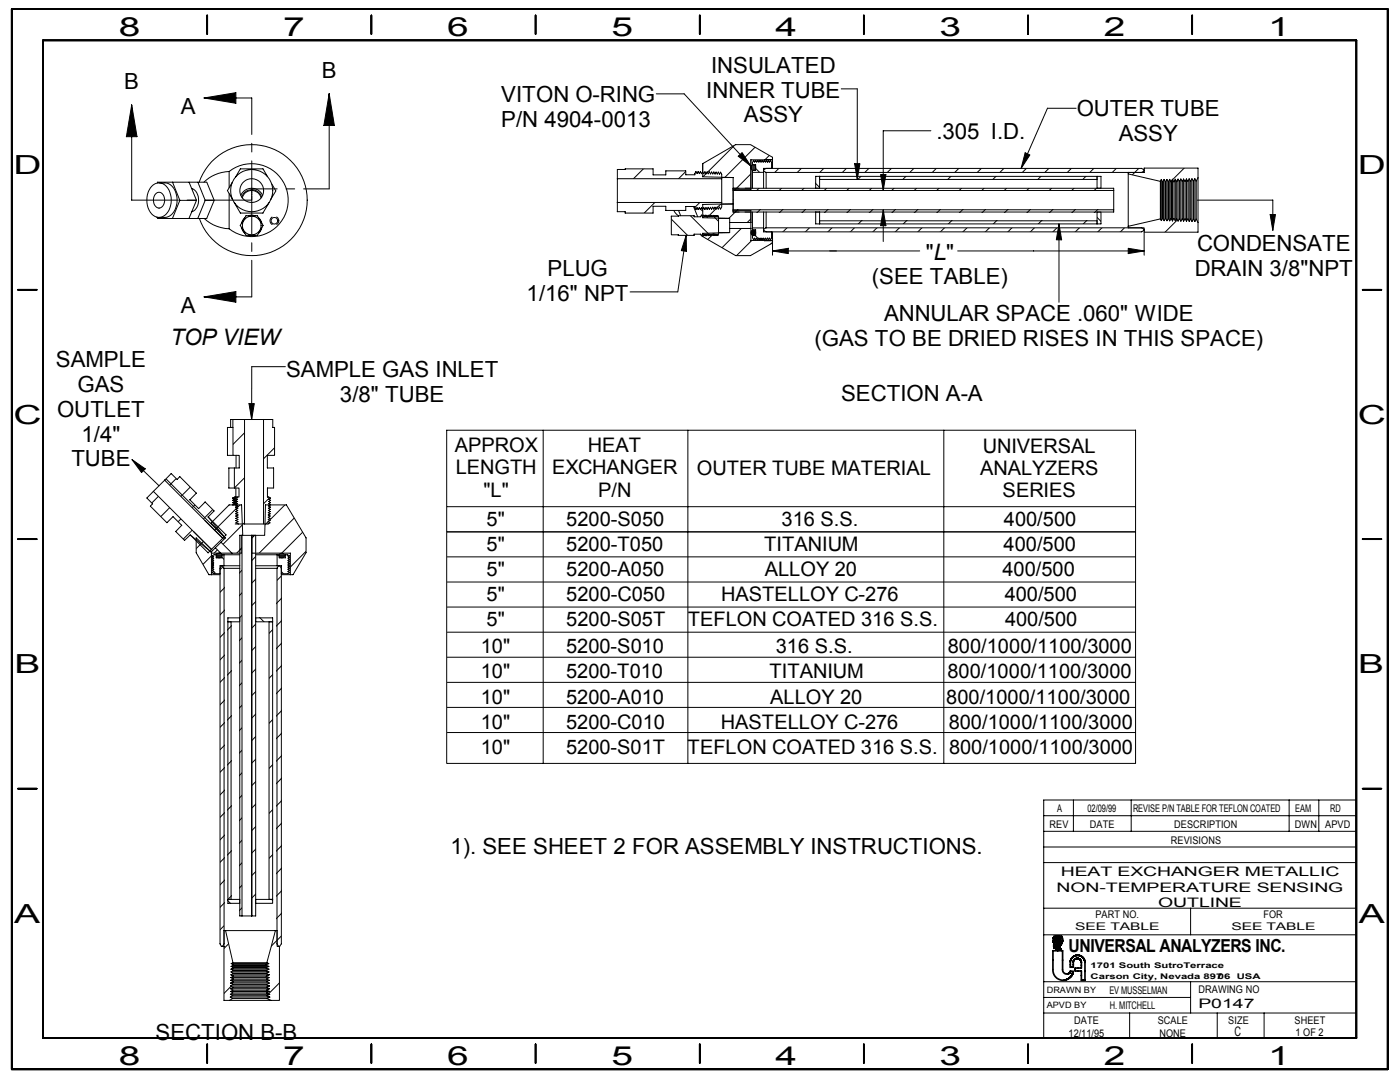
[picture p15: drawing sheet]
<svg xmlns="http://www.w3.org/2000/svg" width="279mm" height="216mm" viewBox="0 0 279 216" stroke-linecap="round" stroke-linejoin="round" font-family="sans-serif">
<defs><g id="words">
<g font-size="5.2">
<text x="23.7" y="7.1">8</text>
<text x="56.5" y="7.1">7</text>
<text x="89.3" y="7.1">6</text>
<text x="122" y="7.1">5</text>
<text x="154.8" y="7.1">4</text>
<text x="187.5" y="7.1">3</text>
<text x="220.3" y="7.1">2</text>
<text x="253.1" y="7.1">1</text>
<text x="2.7" y="34.8">D</text>
<text x="271" y="34.8">D</text>
<text x="2.7" y="84.6">C</text>
<text x="271" y="84.7">C</text>
<text x="2.9" y="134.4">B</text>
<text x="271.1" y="134.4">B</text>
<text x="2.8" y="184.1">A</text>
<text x="271.2" y="184.1">A</text>
<text x="23.7" y="212.4">8</text>
<text x="56.5" y="212.4">7</text>
<text x="89.3" y="212.4">6</text>
<text x="122" y="212.4">5</text>
<text x="154.8" y="212.4">4</text>
<text x="187.5" y="212.4">3</text>
<text x="220.3" y="212.4">2</text>
<text x="253.1" y="212.4">1</text>
</g>
<text font-size="4.5" x="34.1" y="68.8">TOP VIEW</text>
<g font-size="4.4">
<text x="24.8" y="17.8">B</text>
<text x="64.2" y="15.6">B</text>
<text x="141.9" y="14.5">INSULATED</text>
<text x="36.1" y="22.7">A</text>
<text x="100" y="20.4">VITON O-RING</text>
<text x="141" y="19.5">INNER TUBE</text>
<text x="214.9" y="23.2">OUTER TUBE</text>
<text x="100" y="25.4">P/N 4904-0013</text>
<text x="148.5" y="24.4">ASSY</text>
<text x="186.9" y="27.7">.305 I.D.</text>
<text x="223.3" y="28.1">ASSY</text>
<text x="184.8" y="51.8">&quot;L&quot;</text>
<text x="238.9" y="50.1">CONDENSATE</text>
<text x="109.3" y="55.2">PLUG</text>
<text x="174" y="56.8">(SEE TABLE)</text>
<text x="238.5" y="55">DRAIN 3/8&quot;NPT</text>
<text x="36.1" y="62.4">A</text>
<text x="105.1" y="60.1">1/16&quot; NPT</text>
<text x="176.4" y="64">ANNULAR SPACE .060&quot; WIDE</text>
<text x="162.6" y="69">(GAS TO BE DRIED RISES IN THIS SPACE)</text>
<text x="11.2" y="73.3">SAMPLE</text>
<text x="57.1" y="75.3">SAMPLE GAS INLET</text>
<text x="11.4" y="83.2">OUTLET</text>
<text x="15.5" y="78.2">GAS</text>
<text x="67.9" y="80.2">3/8&quot; TUBE</text>
<text x="167.9" y="80.1">SECTION A-A</text>
<text x="16.3" y="88.1">1/4&quot;</text>
<text x="14.2" y="93.1">TUBE</text>
<text x="89.9" y="170.4">1). SEE SHEET 2 FOR ASSEMBLY INSTRUCTIONS.</text>
<text x="31" y="207.5">SECTION B-B</text>
</g>
<g font-size="4">
<text x="90.8" y="90.2">APPROX</text>
<text x="90.9" y="94.7">LENGTH</text>
<text x="110.2" y="94.6">EXCHANGER</text>
<text x="117.3" y="90.2">HEAT</text>
<text x="139.1" y="94.7">OUTER TUBE MATERIAL</text>
<text x="195.6" y="94.8">ANALYZERS</text>
<text x="196.1" y="90.3">UNIVERSAL</text>
<text x="96.5" y="99.1">&quot;L&quot;</text>
<text x="119.4" y="99.1">P/N</text>
<text x="200.1" y="99.2">SERIES</text>
<text x="97.1" y="105">5&quot;</text>
<text x="113" y="105">5200-S050</text>
<text x="156" y="105">316 S.S.</text>
<text x="200.3" y="105">400/500</text>
<text x="97.1" y="110">5&quot;</text>
<text x="113" y="110">5200-T050</text>
<text x="152.5" y="110">TITANIUM</text>
<text x="200.3" y="110">400/500</text>
<text x="97.1" y="115">5&quot;</text>
<text x="97.1" y="120">5&quot;</text>
<text x="113" y="120">5200-C050</text>
<text x="113" y="115">5200-A050</text>
<text x="143.9" y="120">HASTELLOY C-276</text>
<text x="152.6" y="115">ALLOY 20</text>
<text x="200.1" y="115">400/500</text>
<text x="200.5" y="120">400/500</text>
<text x="97.1" y="125">5&quot;</text>
<text x="113" y="125">5200-S05T</text>
<text x="137.3" y="125">TEFLON COATED 316 S.S.</text>
<text x="200.6" y="125">400/500</text>
<text x="95.9" y="130.4">10&quot;</text>
<text x="113" y="130.4">5200-S010</text>
<text x="154.8" y="130.4">316 S.S.</text>
<text x="189.1" y="130.4">800/1000/1100/3000</text>
<text x="95.9" y="135.4">10&quot;</text>
<text x="113" y="135.4">5200-T010</text>
<text x="153.6" y="135.4">TITANIUM</text>
<text x="189.1" y="135.4">800/1000/1100/3000</text>
<text x="95.9" y="140.4">10&quot;</text>
<text x="113" y="140.4">5200-A010</text>
<text x="153.7" y="140.4">ALLOY 20</text>
<text x="188.8" y="140.4">800/1000/1100/3000</text>
<text x="95.9" y="145.4">10&quot;</text>
<text x="113" y="145.4">5200-C010</text>
<text x="143.9" y="145.4">HASTELLOY C-276</text>
<text x="189.3" y="145.4">800/1000/1100/3000</text>
<text x="95.9" y="150.4">10&quot;</text>
<text x="113" y="150.4">5200-S01T</text>
<text x="137.2" y="150.4">TEFLON COATED 316 S.S. 800/1000/1100/3000</text>
</g>
<text font-size="3.6" x="213.3" y="189.9">UNIVERSAL ANALYZERS INC.</text>
<g font-size="2.6">
<text x="210.9" y="177.9">NON-TEMPERATURE SENSING</text>
<text x="211.7" y="174.8">HEAT EXCHANGER METALLIC</text>
<text x="231.2" y="181.1">OUTLINE</text>
<text x="239.2" y="201.1">P0147</text>
<text x="246.4" y="206.8">C</text>
</g>
<g font-size="2.1">
<text x="209.5" y="165.3">REV</text>
<text x="211" y="162">A</text>
<text x="217" y="162">02/09/99</text>
<text x="217.5" y="165.3">DATE</text>
<text x="226.1" y="162">REVISE P/N TABLE FOR TEFLON COATED</text>
<text x="234.3" y="165.3">DESCRIPTION</text>
<text x="258.4" y="165.3">DWN</text>
<text x="258.5" y="162">EAM</text>
<text x="264.5" y="165.3">APVD</text>
<text x="265.5" y="162">RD</text>
<text x="233.7" y="168.4">REVISIONS</text>
<text x="214.6" y="185.7">SEE TABLE</text>
<text x="218.6" y="183.1">PART NO.</text>
<text x="245.8" y="185.7">SEE TABLE</text>
<text x="252.2" y="183.1">FOR</text>
<text x="221.4" y="198.4">EV MUSSELMAN</text>
<text x="221.5" y="201.2">H. MITCHELL</text>
<text x="239.2" y="198.1">DRAWING NO</text>
<text x="213.3" y="206.9">12/11/95</text>
<text x="214.4" y="204.3">DATE</text>
<text x="231" y="204.3">SCALE</text>
<text x="231.4" y="206.9">NONE</text>
<text x="245.1" y="204.3">SIZE</text>
<text x="258.4" y="204.3">SHEET</text>
<text x="258.5" y="206.8">1 OF 2</text>
</g>
<g font-size="1.7">
<text x="208.9" y="201.2">APVD BY</text>
<text x="208.9" y="198.1">DRAWN BY</text>
</g>
<g font-size="1.6">
<text x="217.6" y="193.2">1701 South SutroTerrace</text>
<text x="217.6" y="195.3">Carson City, Nevada 897</text>
<text x="243.1" y="195.3">06</text>
<text x="246.8" y="195.3">USA</text>
</g>
</g></defs>
<g fill="none" stroke="#000" stroke-width=".2">
<path d="M40.7 19.6h9.5v7.2M40.7 19.6l6.4-1.1v2.1zM65.7 18.7v19h-5.1M65.7 18.7l1 6.3h-2.1M65.7 18.7l-1.1 6.3M131 18.7h5.5M136.5 18.7l13.4 14.4M167.9 17.7h3.2v18.1M26.3 20.9v19h9.3M26.3 20.9l1 6.4h-2.1M26.3 20.9l-1.1 6.4M30.3 37.1a2.03 2.03 0 0 1 3.4 .8 4.1 4.1 0 0 1-1.2 5.3 2.2 2.2 0 0 1-2.9-1.7 4.5 4.5 0 0 1 .7-4.4z"/>
<path d="M31.1 38.6a1.03 1.03 0 0 1 1.2-.1 1.03 1.03 0 0 1 .5 1 1.44 1.44 0 0 1-1.3 2 1.86 1.86 0 0 1-.4-2.9zM31.5 36.4h6.2M31.5 36.3l-.1 .2M31.7 36.5a2.94 2.94 0 0 1 3.6 2.9 3.5 3.5 0 0 1-2 3.9l-1.6 .1M34.4 36.4l1.5 3.6M35.9 40h3.3M35.9 40l-1.5 3.6M37.4 39.9h1.7M37.7 36.4h1.8l1.5 3.6M37.7 36.4l1.5 3.6M38.2 37.6a2.71 2.71 0 0 1 .7 4.3l-.6 .4M39.2 40l-1.5 3.6"/>
<path d="M39.5 36.4h1.8l1.4 3.6-1.5 3.6h-9.8M39.7 36.4a11.1 11.1 0 0 1 17.1-5.4 11.1 11.1 0 0 1 .1 17.8 11.1 11.1 0 0 1-17.1-5.2M40.7 36.4a7.6 7.6 0 0 1 5-2.2 7.3 7.3 0 0 1 9.9 .8 7.3 7.3 0 0 1 0 9.9 7.3 7.3 0 0 1-9.9 .7M41 40h1.7M41 40l-1.5 3.6M45.4 38l1 1.8M45.7 34.2v3.3M45.7 38.6v7M46.3 36.4l-.9 1.6M48.1 39a2.37 2.37 0 0 1 2.1-1.4 2.37 2.37 0 0 1 2.2 1.4M48.2 39.3a2.1 2.1 0 0 1 2-1.4 2.1 2.1 0 0 1 2 1.4M48.4 39.5a1.92 1.92 0 0 1 1.8-1.5 1.92 1.92 0 0 1 1.9 1.5"/>
<path d="M50.2 39.1v.8h-9.3M50.2 28.6v1.7M50.2 32.1v14.6M50.2 37.7h5.1M53.4 35.3l-.9-1.6h-4.5l-1 1.7M54.2 36.7l.8 1.4-1 1.7M57.1 37.7h1.7M123.2 35.7h20.8M128.5 33.6l-2.1 2.1M134.5 39.7l10.5 10.5M137.4 33.6l-2 2.1M139 39.7l7.6 7.6"/>
<path d="M139.8 34.2l-.2 .4-.3-.4-.2 .4-.2-.4-.2 .7h-1.8v-.8h-4v.8h-2.6v-1.2l-7.1 .1v8.4h1.6v.3M139.8 34.3l.2 .4 .2-.4M140.2 34.3l.3 .4 .2-.4 .2 .4 .2-.4M140.2 32.7v1.6M140.2 32.6v2.7l6.1 .1M141.6 34.3l.2 .4 .2-.4 .3 .4 .2-.4 .2 .4 .2-.4 .2 .4 .3-.4 .2 .4 .2-.4M141.6 34.3l-.3 .4-.2-.4M142.3 28.8l-2.1 2.1M143.8 34.4l.2 .4v5.6M144 35.4h2.3M146.3 37.6h76v4.7h-76M146.3 35.4v6.9"/>
<path d="M146.3 38h76M146.8 28.8l-6.6 6.6M146.8 28.9h3l4.4 2.5v2.2M146.8 28.8l-6.6 3.9M147.3 31.2l.8-.7 1.8 2.6zM150.1 32.9l1.5 1.5M150.1 32.9h.7M150.2 32.4v.5M150.2 34.4h2.2M150.4 32l.2 .3 .2-.3M150.4 32l-.3 .4M150.8 32l.2 .3"/>
<path d="M150.8 32.8v1.2h-.6v3.6M151.1 32l.2 .3 .2-.3M151.1 32l-.2 .3M151.3 28.8l-9.1 9.1M151.5 32l.2 .3 .2-.3M151.8 32l.3 .3M152.2 32l.2 .3M152.2 32l-.2 .3M152.4 34.1l.5 .3M152.4 33.6h75.4M152.4 33.6v4M152.6 31.9h1.6"/>
<path d="M152.6 31.9h-2.7v5.9h-3.6M152.6 32l.2 .3 .2-.3M152.6 32l-.2 .3M152.9 34.4v3.2M152.9 33.6l-.5 .3M152.9 32l.3 .4M153.3 32l.2 .4 .2-.4M153.3 32l-.2 .4M153.7 32l.3 .3M153.7 32l.3 .4v1.2M154.2 31.8l-1.6 .1M154.2 30.3l-7.7 7.8"/>
<path d="M154.2 34.8l-3.2 3.3M155.5 33.6l-.9 .9M156 37.5l-.5 .6M160 33.6l-.9 .9M160.5 37.5l-.5 .6M162.7 36.6l.9 .8M162.8 35.2h56.9v2.4M162.8 35.2v2.4M163.6 35.8h55.3M163.6 35.2v2.4M164.5 33.6l-1 .9M165 37.5l-.5 .6"/>
<path d="M169 33.6l-.9 .9M169.5 37.5l-.6 .6M170.6 32.7h1l-.5 3.1zM171.9 35.1l-.8 .8M173.5 33.6l-1 .9M174 37.5l-.6 .6M175.7 34.8h1.1l-.5 3.2zM177.9 33.6l-.9 .9M178.5 37.5l-.6 .6M180.8 35.1l-.7 .8M182.4 33.6l-.9 .9M183 37.5l-.6 .6"/>
<path d="M185.8 26.1h-9.5v11.9M186.9 33.6l-.9 .9M187.4 37.5l-.5 .6M189.8 35.1l-.7 .8M191.4 33.6l-.9 .9M191.9 37.5l-.5 .6M195.9 33.6l-.9 .9M196.4 37.5l-.5 .6M198.8 35.1l-.7 .8M200.4 33.6l-.9 .9M200.9 37.5l-.5 .6M204.6 30.5l.9 .4-1.7 2.7z"/>
<path d="M204.9 33.6l-.9 .9M205.4 37.5l-.5 .6M207.8 35.1l-.7 .8M209.4 33.6l-.9 .9M209.9 37.5l-.5 .6M213.9 33.6l-.9 .9M214.4 37.5l-.6 .6M214.8 21.6h-5.7l-5.3 12M216.8 35.1l-.8 .8M218.3 33.6l-.9 .9M218.9 37.5l-.6 .6M218.9 35.2v2.4"/>
<path d="M219.7 35.1l.1 .1M222.8 33.6l-.9 .9M225.2 34.4v11.1h3.1v.8h10.8v-12.8h-10.8v.9h-75.4M225.2 34.7l6.4 1.5v7.5M227.8 33.6l.5 .3M228.3 34.1l-.5 .3M231.8 35.8l-.2 .4M232 36.3l.1 7.3M232 36.3l-.3-.5 .1 8.2M232.3 35.8l.3 .5M232.3 35.8l-.2 .5M232.3 35.8v8.2"/>
<path d="M232.6 36.3v7.3M232.6 36.3l.3-.5v8.2M232.9 35.8l.3 .5M233.1 36.3l.1 7.3M233.2 36.3v7.3M233.4 35.8l.3 .5M233.4 35.8l-.2 .5M233.4 35.8v8.3M233.7 27.2l-15.2 15.2M233.7 36.3l.3-.5v8.3M233.7 36.3h.1M233.7 36.3v7.3"/>
<path d="M234 35.8l.3 .5v7.3l.3 .5M234.5 35.8l.3 .5M234.6 35.8v8.3M234.6 35.8l-.3 .5M234.8 36.2v7.4M235.1 35.8l-.3 .5M235.4 36.2l-.3-.5v8.4M235.4 36.2v7.4l.3 .5M235.6 35.7l.4 .5M235.7 35.7l-.3 .5M235.7 35.7v8.4M236 36.2v7.4l.2 .5"/>
<path d="M236.2 35.7l.3 .5 .3-.5v8.4M236.2 35.7l-.3 .5M236.2 35.7v8.4M236.5 36.2v7.5M236.8 35.7l.3 .5v7.5l.2 .5M237.3 35.7l.3 .5v7.5l.3 .5M237.3 35.7l-.2 .5M237.3 35.7v8.5M237.9 35.7l-.3 .5M238.2 36.2l-.3-.5v8.5M238.2 36.1v7.6M238.4 35.7l.3 .4v7.6"/>
<path d="M238.5 35.7l-.3 .5M238.5 35.7v8.5M238.9 39.9h15.1v6.1M239.1 35.5l-.4 .6M241.6 37.2l-15.4 15.5M242.7 27.2l-23.9 23.9M245.4 33.4l-9.2 9.2M31.3 43.3l.2 .3M40.7 59.2l6.4-1v2.1zM40.8 43.6a7.5 7.5 0 0 0 4.9 2M46.8 40.4l1.2 2.1M48.2 45.4l.3 .8 .3 .3"/>
<path d="M48.8 43.5l-.5 .6-.1 .5M49.6 43l.4-.1 .9 .1M49.6 47h1.3M50.2 48.4v1.8M50.2 51.9v7.3h-9.5M51.3 43l1.2 2M51.4 43h-2.3l-1.1 2 1.1 2h2.3l1.1-2M51.6 43.5l.5 .6 .2 .5M52.3 45.4l-.4 .8-.3 .3M53.7 40.4l-1.2 2.1h-4.5M54.3 43.3a.85 .85 0 0 0 0 1.5M55.2 43.3a.85 .85 0 0 1 0 1.5"/>
<path d="M123.2 40.4h20.8M130.7 40.4l-2.2 2.2M130.8 40.5l9.7 9.7M130.8 45l5.2 5.2M134.5 42l.9 1h3.1M135.4 43v.1h-1.4v3.8l4.5 .1v-.3M135.4 42l.4 1M136.9 47l.1 3.2-1-.2zM136.9 47l-1.6 11.2h-9.6M138.4 41.2l.8 2.1M138.5 46.7h1.3M138.7 41.4l.2 .4"/>
<path d="M138.7 41.2h-1.8v.8h-4v-.8h-2.6v1.3h-5.6M138.7 41.2v.3M139.1 41.4l.2 .4M139.1 41.4l-.2 .4M139.5 41.4l.3 .4M139.6 41.4l-.3 .4M139.7 40.4l-2.2 2.2M139.8 46.7l.2 .4M139.8 41.8l.4 .3M140.2 46.7l.1 .4 .2-.4M140.2 46.7l-.2 .4M140.2 47.2l6.6 3.8"/>
<path d="M140.2 40.8v2.6l5.4 .2M140.2 46.5v.7M140.4 42.9l-.2 .4-.2-.4-.2 .4h-1.3v-.3M140.5 46.7l.2 .3M140.7 41.8l-.2-.4-.3 .4-.2-.4-.2 .4M140.7 42.9l.2 .4 .2-.3 .2 .3 .1-.3 .2 .3 .1-.3M140.7 42.9l-.2 .4-.1-.4M140.9 46.7l.1 .3 .3-.3M140.9 41.4l.2 .4M140.9 46.7l-.2 .3M140.9 41.4l-.2 .4M141.1 41.8l.2-.4 .3 .4"/>
<path d="M141.2 46.7l.2 .3M141.6 46.7l.1 .3 .2-.3M141.6 46.7l-.2 .3M141.9 46.7l.1 .3 .2-.3M142 41.8l-.2-.4-.2 .4M142.1 43l-.2 .3-.2-.3M142.2 46.7l.2 .3M142.2 41.3l.3 .4 .2-.3M142.3 41.4l-.3 .4M142.4 43l.1 .3 .2-.3 .1 .3 .2-.3 .1 .3 .2-.3 .1 .3v3.5l-.2 .2M142.4 43l-.2 .3-.1-.3M142.5 46.7l.2 .3"/>
<path d="M142.5 46.7l-.1 .3M142.7 41.3l.2 .4 .2-.4 .3 .4 .2-.4 .2 .4M142.8 46.7l.2 .3M142.8 46.7l-.1 .3M143.1 46.7l.2 .3M143.1 46.7l-.1 .3M143.4 43.6h2.2M143.4 46.4h2.2M143.5 45.5l-3.3 3.3M143.9 40.6l-3.7 3.8M144 40.7h2.3M144 40.4v.9l-.2 .4"/>
<path d="M145.6 45.6h4.3M145.6 46.4l-5.4 .2M145.6 43.6v2.8M145.6 44.4h4.3M146.3 42h3.6v6M146.3 41.9h76M146.3 40.7l-6.1 .1M148 45.5l-5.5 5.6M148.4 40.6l-3.8 3.9M149.8 48h2.8M149.9 43.6l-.8 .9M150.1 46.4l1.5 1.5"/>
<path d="M150.1 45.9l.7-.1v1.2h-.6v.4l.2 .5 .2-.4M150.1 45.5h2.3M150.2 42.3v3.6M151 47.5l-.2 .4-.2-.4M151.3 47.5l-.2 .4-.1-.4M151.7 47.5l-.2 .4-.2-.4M151.7 41.8l-.5 .6M152.1 47.5l-.2 .4-.2-.4M152.4 45.9l.5 .4M152.4 42.3v4h75.4l.5-.3v-.2l-.5-.4-74.9 .1M152.4 47.5l-.2 .4-.1-.4M152.6 45.4l-5.6 5.7"/>
<path d="M152.8 47.5l-.2 .4-.2-.4M152.9 42.3v3.1l-.5 .4M153.7 45.4l.3 .4M154 46.2v1.2l-.3 .5-.2-.4-.2 .4-.1-.4-.2 .4-.2-.4M154.2 50.1l3.1-.6v1.1zM154.2 48h-1.6h1.6M154.2 46.3v4.6M154.2 48.5l-4.4 2.5h-3M154.2 50.1h29.4M154.2 48.3l-2.7 2.8M156.2 41.8l-.5 .6M157.1 45.4l-.9 .9"/>
<path d="M160.7 41.8l-.5 .6M161.6 45.4l-.9 .9M162.8 42.3v2.4h56.9v-2.4h-.8v2.4M163.5 44.1h55.4M163.6 42.3v2.4M165.2 41.8l-.5 .6M166.1 45.4l-.9 .9M169.7 41.8l-.6 .6M170.6 45.4l-.9 .9M172 44l-.7 .7M174.2 41.8l-.6 .6M175.1 45.4l-.9 .9"/>
<path d="M176.3 41.9l.5 3.1h-1.1zM176.3 41.9v6.3M178.7 41.8l-.6 .6M179.5 45.4l-.9 .9M180.9 44l-.7 .7M183.1 41.8l-.5 .6M184 45.4l-.9 .9M187.6 41.8l-.5 .6M188.5 45.4l-.9 .9M189.9 44l-.7 .7M191.1 50.1h37.2M192.1 41.8l-.5 .6"/>
<path d="M193 45.4l-.9 .9M196.6 41.8l-.5 .6M197.5 45.4l-.9 .9M198.9 44l-.7 .7M201.1 41.8l-.5 .6M202 45.4l-.9 .9M205.6 41.8l-.5 .6M206.5 45.4l-.9 .9M207.9 44l-.7 .7M210.1 41.8l-.6 .6M211 45.4l-.9 .9M211.3 44.7l.6 3.2h-1.1z"/>
<path d="M211.3 44.7v15.6M214.6 41.8l-.6 .6M215.5 45.4l-.9 .9M216.9 44l-.8 .7M218.9 43.3l.9 .9M220 45.4l-1 .9M225.2 49.5l3.1 .6-3.1 .5zM228.3 46.3v4.6M228.4 46l-.4 .3M231.6 43.7l.2 .3M231.6 43.7l-6.5 1.5M232 43.6l-.2 .4"/>
<path d="M232.1 43.6l.2 .4M232.6 43.6l-.3 .4M232.6 43.6l.3 .4M233.2 43.6l-.3 .4M233.2 43.6l.2 .5M233.7 43.6l.3 .5M233.7 43.6h.1M233.7 43.6l-.3 .5M234.3 43.6l-.3 .5M234.8 43.6l-.2 .5M234.8 43.6l.3 .5M235.4 43.6l-.3 .5"/>
<path d="M236 43.6l-.3 .5M236.5 43.6l-.3 .5M236.5 43.7l.3 .4M237.1 43.7l-.3 .4M237.6 43.7l-.3 .5M238.2 43.7l.3 .5M238.2 43.7l-.3 .5M238.7 43.7l-.2 .5M238.7 43.7l.4 .7M245.4 42.4l-10.2 10.3M253.5 42.8h1l-.5 3.2zM57 73.2l-6.8-.1v10.6"/>
<path d="M26.3 91.7l2.7 1.8-.7 .8zM26.3 91.7l5.4 5.2M30.6 98.1l3.6-3.6 1.1 1.2 .6-.6 3.3 3.3M31.8 98.8l-1.8 1.9M32.8 95.2l12.2 12.3M32.8 95.8l11.6 11.6-2.2 2.2M35.6 95.1l-2 1.9M37.9 99.7l1.7 1.8 1.4-1.3M39.2 98.4l-1.3 1.3M39.2 95.9l-8.4 8.5M39.7 100l-2.1 2.1M41 94.5l4.2 4.1"/>
<path d="M45.4 85.3h1.1M45.4 90.9h1.1M45.4 85.3v5.6M46.4 99.4l.4 .2-.4 .2M46.4 99.8h.6M46.5 99.8l.3 .3-.4 .2M46.5 85.3v5.6h1.2v2.5h-2.1l.1 4h1.1M46.5 83.7v1.6M46.8 97.4h.9v1.8h-.3M46.8 93.4v4M46.8 99.6h.6M46.9 99.4l.5-.2h-.6l-.4 .2h.5l.5 .2"/>
<path d="M47 99.8l.4 .3-.5 .2M47.1 97.4v1.8M47.1 90.9v2.5M47.4 99.6l-.5 .2M48.8 83.7v20.9M48.9 95.3l-2.5 2.4M48.9 86.3l-2.5 2.4M49.7 80.5h1.1l-.6 3.2zM52.6 83.7v20.9h-3.8M53.4 99.2h.2M53.4 97.4v1.8M53.6 99.6l.4 .2-.4 .3"/>
<path d="M53.6 99.2l.4 .2-.4 .2M54.4 83.7h-8.4v1.6M54.4 83.7v1.6h.4M54.6 93.4v4h-1.2M54.8 85.3v5.6h-1.4v2.5h1.2M54.8 89.3l-2.3 2.3M54.8 98.3l-2.3 2.3M89.1 85.8h137.5M108.4 85.8v66.5M137.3 85.8v66.5M188.4 85.8v66.5M226.6 85.8v66.5h-137.5v-66.5"/>
<path d="M29.3 100.7l9.7 9.7M29.3 109.6l.7 .8M36.9 102.8l-2.1 2.1M38 106.7l-1.2 1.1-1.7-1.7 1.2-1.3-1.8-1.7-1.2 1.2-3.3-3.3 .5-.5-1.2-1.1 1.3-1.3 11.8 11.8M38 106.7l4.1 3.5M38 106.7l3.5 3.6M38.7 105.5l-2.4 2.4M40.9 103.8l3.8 3.8M40.9 100.2l1.8 1.8-1.2 1.2M41.4 107.3l-2.3 2.2M41.5 103.1l3.6 3.6-.7 .7M41.5 103.2l3.5 4.2-2.9-3.1"/>
<path d="M42.1 110.2l-2.9-2.9v3l2.5 4.4h2.2M42.1 110.2l.9-.9 1.1 1.1M42.2 110.4v4.3M42.2 109.6l-.7 .7M42.3 113.7l.8 .8M42.3 111.3l.3 .2-.3 .1M42.3 111.6l.3 .2M42.3 112.4l.3 .2-.3 .1M42.3 112.7l.3 .2-.3 .2 .3 .2M42.3 113.8l.4 .3-.4 .2 .4 .2h1.2M42.6 111.8l-.3 .2 .3 .2M42.6 112.2l-.3 .2"/>
<path d="M42.6 113.3l-.3 .2 .4 .2-.4 .1M42.7 110.7h.5M42.7 110.7l-.4 .2 .3 .2-.3 .2M43.1 111.3h1.2v-.6h.4v2.2M43.2 110.7v.6M43.4 100.7l-3.1 3.2M43.7 110.6l1 1.1M44.1 108.2l2.2 2.2M44.2 112.9l-.3 .5M44.4 112.9l.3 .5M44.7 110.7h3.2M44.7 113.4h3.2"/>
<path d="M44.7 113.4v86.2h9.4M44.8 112.8l-1.9 1.9M44.8 117.3l-.9 .9M45 107.3l-2 2M45.7 100.7h2.5l.2 6.1M45.7 100.7l-3.6 3.7M46.4 100.3h.6M46.5 100.3l.4 .2-.4 .2M46.5 100.7v.1M46.8 100.1h.6M46.8 100.5h.6M46.9 104.6h1.9"/>
<path d="M47 100.3l.4 .2-.4 .2M47 100.7l.4 .3-.4 .2 .5 .2-.5 .2 .5 .3-.5 .2M47 102.1l.5 .2-.5 .2 .5 .3-.5 .2 .5 .2-.4 .2 .4 .2-.4 .3 .5 .2-.5 .2M47.1 104.3l.5 .3M47.8 106.8h3.2v76h-3.1zM47.9 112.9h-4v75.4M47.9 100.7l-6.2 6.2M48.1 106.8v3.6h-5.9M48.3 106.8v76M48.3 113.7l-.5 .6M48.3 118.3l-.5 .5M48.5 109.1l-1.3 1.3"/>
<path d="M48.9 104.3l-9.8 9.7M50.2 110.4h7.7v4.3M51 113.4h4.3M51 110.7h4.7M51 112.9h5.1M51.1 115.5l-.9 .9M52.4 100.7l-2.2 2.2M53 100.7h4.2M53 100.7l-.2 6.1h-2.6v76M53.5 102.7l.4 .3-.4 .2 .4 .2-.4 .2 .4 .3-.4 .2 .4 .2-.4 .3h-.9M53.5 102.3l.4 .2-.4 .3M53.5 101.4l.5 .2-.4 .3"/>
<path d="M53.5 101.8l.4 .3-.4 .2M53.6 100.9l.4 .3-.4 .2M53.6 100.5l.4 .2-.4 .3M53.6 100l.4 .3-.4 .2M55.3 113.2l1.3 1.3M55.3 113.4v74.9M55.3 110.7v2.2M55.6 112.9l-.3 .5M55.7 110.7v.6M55.8 112.9l.3 .5M56.1 114.5h1.3M56.1 112.9v75.4l-.3 .5h-.2l-.3-.5"/>
<path d="M56.2 114.9l-1 1M56.2 119.4l-1 .9M56.9 100.7l-6.7 6.7 .6-.6M57.1 100.7l4 6.6v3M57.2 110.6l.7 .7M57.5 111.1l.3-.2-.4-.2h-.4v.6h-1.3M57.5 111.1l.3 .2-.3 .2M57.5 111.5l.3 .1-.3 .2 .3 .2-.3 .2 .3 .2-.3 .2 .3 .1-.3 .2 .3 .2-.3 .2 .3 .2-.3 .2 .3 .1-.3 .3 .3 .2-.4 .2M61.1 110.3l-2.6 4.4h-2.4M61.1 110l-4.7 4.7M61.1 101l-10.9 10.9M61.1 105.5l-9.2 9.2"/>
<path d="M61.1 114.4l-.2 .3M89.3 101.1h137.3M89.3 106.1h137.3M89.3 111.1h137.3M89.3 116.1h137.3M44.8 126.3l-.9 .9M44.8 135.3l-.9 .9M44.8 121.8l-.9 .9M44.8 130.8l-.9 .9M44.8 139.8l-.9 .9M45.5 123.3h2.4v.8h-2.4h.6v55.4M45.5 123.3v56.9h2.4"/>
<path d="M46.2 124.9l-.8 .8M46.2 133.9l-.8 .7M48.3 122.7l-.5 .6M48.3 131.7l-.5 .6M48.3 127.2l-.5 .6M48.3 136.2l-.5 .5M51 123.3h3.4v56.2M51 124.1h3.4M51.1 120l-.9 .9M51.1 129l-.9 .9M51.1 138l-.9 .8M51.1 124.5l-.9 .9"/>
<path d="M51.1 133.5l-.9 .9M51.8 123.2l.9 .9M53.7 124.1v55.4M54.5 125.6l-.9 .8M54.5 134.6l-.9 .8M56.2 123.9l-1 .9M56.2 132.8l-1 1M56.2 128.3l-1 1M56.2 137.3l-1 1M89.3 121.1h137.3M89.3 126.1h137.3M89.3 131.1h137.3"/>
<path d="M89.3 136.2h137.3M44.8 144.3l-.9 .9M44.8 157.8l-.9 .9M44.8 148.8l-.9 .9M44.8 153.2l-.9 .9M46.2 142.9l-.8 .7M46.2 151.8l-.8 .8M48.3 140.7l-.5 .5M48.3 154.2l-.5 .5M48.3 158.7l-.5 .5M48.3 145.2l-.5 .5M48.3 149.7l-.5 .5"/>
<path d="M51.1 151.4l-.9 .9M51.1 155.9l-.9 .9M51.1 142.4l-.9 .9M51.1 146.9l-.9 .9M54.5 152.5l-.9 .9M54.5 143.5l-.9 .9M56.2 146.3l-1 1M56.2 150.8l-1 1M56.2 159.8l-1 1M56.2 141.8l-1 1M56.2 155.3l-1 1M89.3 141.2h137.3"/>
<path d="M89.3 146.2h137.3M214.2 159.6v6.3M225.8 159.6v6.3M257.3 159.6v6.3M263.2 159.6v6.3M270.7 159.6h-62.4v12.5h62.4M44.8 171.2l-.9 .9M44.8 166.7l-.9 .9M44.8 175.7l-.9 .9M44.8 162.2l-.9 .9M45.4 179.7l.6 .6M45.5 179.5h2.4"/>
<path d="M46.2 169.8l-.8 .8M46.2 178.8l-.8 .7M46.2 160.8l-.8 .8M48.3 167.6l-.5 .6M48.3 163.1l-.5 .6M48.3 172.1l-.5 .6M48.3 176.6l-.5 .6M51 179.5h3.4M51.1 164.9l-.9 .9M51.1 160.4l-.9 .9M51.1 169.4l-.9 .9M51.1 173.9l-.9 .9"/>
<path d="M51.1 178.4l-.9 .9M54.2 179.4l.3 .3M54.4 179.4v.8h-3.4M54.5 161.5l-.9 .8M54.5 170.5l-.9 .8M54.5 179.5h-.1M56.2 164.3l-1 .9M56.2 168.8l-1 .9M56.2 173.2l-1 1M56.2 177.8l-1 .9M208.3 162.8h62.4M208.3 165.9h62.4"/>
<path d="M208.3 169h62.4M208.3 172.2v34.9M43.9 188.3l.3 .5M44.2 188.8h.5M44.7 185.7h10.6v3.1h.5v10.8h-1.7M44.7 188.8v.1M44.7 188.3l-.3 .5M44.8 180.2l-.9 .9M44.8 184.7l-.9 .9M45 185.7l1.5 6.4M45.9 198.9l.6 .4h6.8M46 198.4l.5 .3"/>
<path d="M46 197.8l.5 .3M46 197.3l.5 .3M46 197.8h7.8M46 197.3h7.8M46 196.7l.5 .3h6.7M46 196.1l.5 .4h6.7M46 195.6l.5 .3h6.7M46.1 195l.5 .4h6.6l.6 .2M46.1 194.5l.5 .3M46.1 193.9l.5 .3M46.1 193.4l.5 .3M46.1 193.9h7.6"/>
<path d="M46.1 193.4h7.6M46.1 192.8l.5 .3M46.1 192.3l.5 .3M46.5 198.7h6.8l.6 .3-.6 .3M46.5 198.7l-.5 .3h7.9M46.5 199.2l-.7 .4M46.5 192.1h6.7M46.5 198.1l-.5 .3h7.8M46.5 198.1h6.7M46.5 197.6h6.7l.6 .2M46.5 192.1l-.3 .2h7.5M46.5 197.6l-.5 .2"/>
<path d="M46.5 196.4l-.5 .3h7.8M46.5 197l-.5 .3M46.5 195.9l-.4 .3h7.7M46.6 193.7h6.5l.6 .2-.6 .3M46.6 192.5l6.5 .1M46.6 193.1h6.5M46.6 194.2h6.5M46.6 194.8l-.5 .3h7.6M46.6 194.8h6.5M46.6 195.3l-.5 .3h7.7M46.6 192.6h6.5M46.6 194.2l-.5 .3h7.6"/>
<path d="M46.6 192.6l-.5 .2h7.6M46.6 194.2v.1M46.6 193.6v.1M46.6 193.7l-.5 .2M46.6 193.1l-.5 .3M46.6 187.3l-2 2M46.6 196.3l-2 2M48.3 181.1l-.5 .5M53.1 193.1l.6 .3-.6 .3M53.1 192.6l.6 .2-.6 .3M53.1 194.2v.1M53.1 194.2l.6 .3"/>
<path d="M53.1 194.8l.6 .3-.6 .3M53.2 196.5l.6 .2-.6 .3M53.2 195.9l.6 .3-.6 .3M53.2 197l.6 .3-.6 .3M53.2 198.1l.6 .3-.6 .3M53.2 192.1l.5 .2-.6 .2M53.3 199.3l.8 .3M53.7 194.5l-.6 .3M53.8 195.6l-.6 .3M53.8 197.8l-.6 .3M55 185.7l-1.8 6.4M55.8 196.1l-2.7 2.7"/>
<path d="M56.2 186.7l-3.1 3.2M56.2 182.2l-1 1M208.3 199h29.3M208.3 181.2h62.4M208.3 186.5h62.4M208.3 195.9h62.4M237.6 181.2v5.3M237.6 195.9v6.2M208.3 202.1h62.4M225.4 202.1v5M242.9 202.1v5M252.3 202.1v5"/>
<circle cx="50.2" cy="38" r="4.2"/>
<circle cx="50.2" cy="38" r="2.38"/>
<circle cx="150.3" cy="33.5" r=".52"/>
<circle cx="50.2" cy="45" r="1.87"/>
<circle cx="54.8" cy="44" r=".66"/>
<circle cx="150.3" cy="46.5" r=".52"/>
<circle cx="43.8" cy="110.8" r=".54"/>
<circle cx="56.2" cy="110.9" r=".54"/>
</g>
<g fill="#000">
<path d="M40.7 19.6l6.4-1.1v2.1zM65.7 18.7l1 6.3h-2.1zM26.3 20.9l1 6.4h-2.1zM147.3 31.2l.8-.7 1.8 2.6zM150.8 33.2v.4zM170.6 32.7h1l-.5 3.1zM175.7 34.8h1.1l-.5 3.2zM204.6 30.5l.9 .4-1.7 2.7zM40.7 59.2l6.4-1v2.1zM136.9 47l.1 3.2-1-.2zM154.2 50.1l3.1-.6v1.1zM176.3 41.9l.5 3.1h-1.1z"/>
<path d="M211.3 44.7l.6 3.2h-1.1zM225.2 49.5l3.1 .6-3.1 .5zM253.5 42.8h1l-.5 3.2zM26.3 91.7l2.7 1.8-.7 .8zM49.7 80.5h1.1l-.6 3.2z"/>
<path d="M150.2 32.9h.2v1.1h-.2z" fill-rule="evenodd"/>
<path d="M150 33l.2-.1v1.1l-.3-.5z" fill-rule="evenodd"/>
<path d="M150.4 32.9h.2v1l-.2 .1z" fill-rule="evenodd"/>
<path d="M150.6 32.9l.2 .3v.4l-.2 .3z" fill-rule="evenodd"/>
<path d="M150.2 45.9h.2v1.1h-.2z" fill-rule="evenodd"/>
<path d="M150 46l.2-.1v1.1l-.3-.5z" fill-rule="evenodd"/>
<path d="M150.4 45.9l.2 .1v.9l-.2 .1z" fill-rule="evenodd"/>
<path d="M150.6 46l.2 .2v.4l-.2 .3z" fill-rule="evenodd"/>
<path d="M43.2 110.7h1.1v.2h-1.1z" fill-rule="evenodd"/>
<path d="M43.2 110.9h1.1l-.1 .2h-.9z" fill-rule="evenodd"/>
<path d="M43.3 110.5l.5-.1 .5 .3h-1.1z" fill-rule="evenodd"/>
<path d="M43.3 111.1h.9l-.2 .2h-.5z" fill-rule="evenodd"/>
<path d="M43.5 111.3h.5z" fill-rule="evenodd"/>
<path d="M56 111.3h.4z" fill-rule="evenodd"/>
<path d="M55.7 111.1h1l-.3 .2z" fill-rule="evenodd"/>
<path d="M55.8 110.5l.5-.1 .5 .3h-1.1z" fill-rule="evenodd"/>
<path d="M55.7 110.7h1.1v.2h-1.1z" fill-rule="evenodd"/>
<path d="M55.7 110.9h1.1l-.1 .2h-1z" fill-rule="evenodd"/>
<circle cx="150.3" cy="46.5" r=".52"/>
</g>
<g fill="none" stroke="#000" stroke-width=".34">
<path d="M2.3 1.8h274.6v211.6h-274.6zM8.6 8.1h262.1v199h-262.1zM41.4 3.1v3.7M74.1 3.1v3.7M106.9 3.1v3.7M139.7 3.1v3.7M172.4 3.1v3.7M205.2 3.1v3.7M237.9 3.1v3.7M3.6 57.8h3.7M271.9 57.8h3.8M3.6 107.6h3.7"/>
<path d="M271.9 107.6h3.8M3.6 157.4h3.7M271.9 157.4h3.8M210.1 187.3h.1M210.2 187.3h.1M210.2 187.9h.1M210.2 187.8v.1M210.2 187.2v.1M210.2 187.8h.1M210.2 187.2l.1 .1M210.2 187.2h.1M210.3 187.7v.1"/>
<path d="M210.3 187.2h.1M210.3 187.2h-.1M210.3 187.7h.1M210.3 187.7l-.1 .1M210.3 187h.1M210.3 187.1v.1M210.3 187.1h.1M210.3 188.4v.5M210.3 188.9v.1M210.3 186.9v.1M210.3 187v.1M210.3 188.4h.1"/>
<path d="M210.3 188.9l.1 .2M210.3 189h.1M210.3 188.3h.1M210.3 189l.2 .2M210.4 188.2l-.1 .1M210.4 187.6l-.1 .1M210.4 188.2l-.1 .2M210.4 188.3h.1M210.4 189.1h.1M210.4 187.6h-.1M210.4 188.2h.1M210.4 188.1v.1"/>
<path d="M210.5 188.1h-.1M210.5 188.1h.1M210.5 188.1l-.1 .1M210.5 189.2h.1M210.5 187.6h-.1M210.5 187.5v.1M210.5 189.2l.3 .1M210.5 187.5h.1M210.6 189.2h.1M210.6 187.4l-.1 .1M210.6 187.4h.1M210.6 188l-.1 .1"/>
<path d="M210.6 187.9l-.1 .2M210.6 189.2l.1 .1M210.7 187.9l-.1 .1M210.7 186.8v.1M210.7 186.9l-.1-.2 .1 .2M210.7 186.9h.1M210.7 187.3h.1M210.7 187.3l-.1 .1M210.7 187.9h.1M210.7 186.9v.1M210.7 187h.1M210.7 187v.1"/>
<path d="M210.7 187.1h.1M210.7 187.1v.1M210.7 187.2h.1M210.7 187.2v.1M210.7 187.8v.1M210.8 187.8l-.1 .1M210.8 187.8v.1M210.8 188.6v.1M210.8 188.7h.1M210.8 188.7v.1M210.8 188.9v.1M210.8 189.1h.1"/>
<path d="M210.8 187.8h.1M210.8 188.9h.1M210.8 188.6h.1M210.8 188.8v.1M210.8 189v.1M210.8 189.1l.1 .1M210.8 189.1l.1 .2M210.9 187.8h.1M210.9 188.6h-.1M210.9 189.2h.1M210.9 188.6h.1M210.9 188.5v.1"/>
<path d="M210.9 187.7v.1M210.9 189.2l.1 .2-.3-.1M210.9 188.5h.1M210.9 188.5l-.1 .1M210.9 187.7h.1M210.9 188.4v.1M211 187.6v.1M211 187.6h.1M211 188.4h.1M211 188.4h-.1M211 186.7l.1 .1M211 186.7l.3 .3v.8"/>
<path d="M211 186.7l.1 .2M211 187.5h.1M211 186.8l.1 .1M211 187.4l-.1 .4M211 187.4l.1 .1M211 186.9h.1M211.1 187.3l-.1 .1M211.1 186.9v.2M211.1 187.1h.1M211.1 187.3l-.1 .2M211.1 186.9v.4M211.1 187.1v.1"/>
<path d="M211.1 188.2l-.1 .2M211.1 188.9h.1M211.1 188.9v.1M211.1 189h.1M211.1 188.8h.1M211.1 189l.1 .1M211.1 188.2h.1M211.2 188.8h.1M211.2 188.7v.1M211.2 189.1v.1M211.2 188.8h-.1M211.2 186.9l.1 .2"/>
<path d="M211.2 188.7h.1M211.2 188.1l-.1 .1M211.2 189.2l.1 .1M211.2 188.6h.1M211.2 188.6v.1M211.2 188v.1M211.3 188.6h.1M211.3 188h-.1M211.3 188.6h-.1M211.3 189.3h.1M211.3 189.3v.1M211.3 189.3l.1 .1"/>
<path d="M211.3 188.5v.1M211.3 187.8h.1M211.3 187.8v.2M211.3 188.5h.1M211.4 188.5h-.1M211.4 186.7l.2 .2M211.4 188.4v.1M211.4 188.4h.1M211.5 188.9h.1M211.5 188.9v.1M211.5 189h.1M211.5 188.3v.1"/>
<path d="M211.5 186.8v.1M211.5 188.3l-.1 .1M211.5 188.3h-.1M211.5 188.8v.1M211.5 189v.1M211.5 188.9h-.1M211.5 188.2v.1M211.5 188.8h.1M211.5 189.1l.1 .1M211.5 188.7v.1M211.5 186.9l.1 .1M211.5 188.2h.1"/>
<path d="M211.6 188.7h.1M211.6 188.7h-.1M211.6 186.9v.1M211.6 188.2h-.1M211.6 189.2v.1M211.6 188.6h.1M211.6 187h.1M211.6 187v.1M211.6 188.6v.1M211.6 189.2l.1 .2M211.6 187l.1 .7M211.6 189.3h.1"/>
<path d="M211.6 188v.2M211.7 189.3v.1M211.7 188.6h.1M211.7 187.8l-.1 .2M211.7 188.5v.1M211.7 188.5h.1M211.7 188.5l-.1 .1M211.7 187.7v.1M211.7 187.8h.1M211.7 186.7l.2 .2M211.8 188.4v.1M211.8 188.4l-.1 .1"/>
<path d="M211.8 188.4h-.1M211.8 188.4h.1M211.8 188.3l.1 .1M211.8 188.3v.1M211.9 186.8v.1M211.9 188.2l-.1 .1M211.9 186.9h.1M211.9 188.2h.1M211.9 186.9l.1 .1M211.9 187h.1M212 187v.2M212 188l-.1 .2"/>
<path d="M212 187.1l.1 .6M212 187.9v.1M212.1 187.7v.1M212.1 187.8l-.1 .1M212.7 195.5l-.3 .1M212.8 195.4l-.1 .1M213 195.4l-.2 .1M213.1 194.3l-.7-.1-.3-.5v-4h-2l.1 4.5 .4 .7 .4 .4 .8 .3h.6M213.1 195.3l-.1 .1M213.2 195.3l-.1 .1M213.2 194.2l-.1 .1M213.3 195.2l-.1 .1"/>
<path d="M213.3 194.2l-.1 .1M213.3 194.2v.1M213.3 194.2h.1M213.4 194.1l-.1 .1M213.4 194.2h.1M213.4 195.1l-.1 .2M213.4 194.1h.1M213.4 194.1v.1M213.5 194.1h.1M213.5 195.1l-.1 .1M213.5 194v.1M213.5 194h.1"/>
<path d="M213.6 193.9h-.1M213.6 193.9l.6-.1-.1 .2M213.6 193.9l-.1 .1M213.6 193.9h.1M213.6 195l-.1 .1M213.6 191.8v1.2h.6v-1.2M213.7 191.6l-.1 .2M213.7 194.9h.1M213.7 194.8l-.2 .3M213.8 194.8l-.1 .1M213.8 191.4l-.2 .2M213.8 191.3v.1"/>
<path d="M213.8 194.7h.1M213.9 194.6l-.1 .2M213.9 194.5v.1M214 194.4v.1M214 191.1h.1M214.1 194.3h-.1M214.1 194.3l-.2 .4M214.1 194.1v.1M214.1 191l-.3 .3M214.1 193.9v.4M214.2 190.9l-.1 .1M214.3 191.7l-.1 .1"/>
<path d="M214.3 190.8l-.2 .1M214.3 191.7h-.1M214.4 191.5l-.1 .2M214.4 190.8h-.1M214.4 191.5h-.1M214.5 191.4h.1M214.7 190.7l-.4 .1M214.7 191.3l-.2 .1M214.7 191.3h.6M214.7 191.3l-.3 .2M214.8 191.3h-.1M214.9 190.6h-.1"/>
<path d="M215 191.2l-.1 .1M215 191.2v.1M215.2 191.3h.1M215.2 190.6h.1M215.3 191.3h.1M215.3 191.3l.1 .1M215.3 190.6l.1 .1M215.4 190.6l-.8 .1M215.4 190.6l.1 .1M215.4 191.3l.3 .3M215.4 190.7h.1M215.5 191.4h.1"/>
<path d="M215.5 190.7h.1M215.6 190.7l.4 .2M215.6 191.5v.1M215.7 191.6v.1M215.7 191.7l.1 1.5h-1.2v.6h1.2v1.8h.7v-3.6M215.7 191.6h.1M215.7 191.7v.1M215.7 191.8l.1 .1M215.8 192h.1M215.8 190.8l.1 .1M215.9 190.9l.5 .7M216.1 191v.1"/>
<path d="M216.3 191.3l.1 .1M216.4 191.5l.1 .2M216.5 191.8h.1M216.5 191.9v.1M216.5 191.7v.2M41.4 208.4v3.7M74.1 208.4v3.7M106.9 208.4v3.7M139.7 208.4v3.7M172.4 208.4v3.7M205.2 208.4v3.7M237.9 208.4v3.7"/>
</g>
<use href="#words"/>
</svg>
